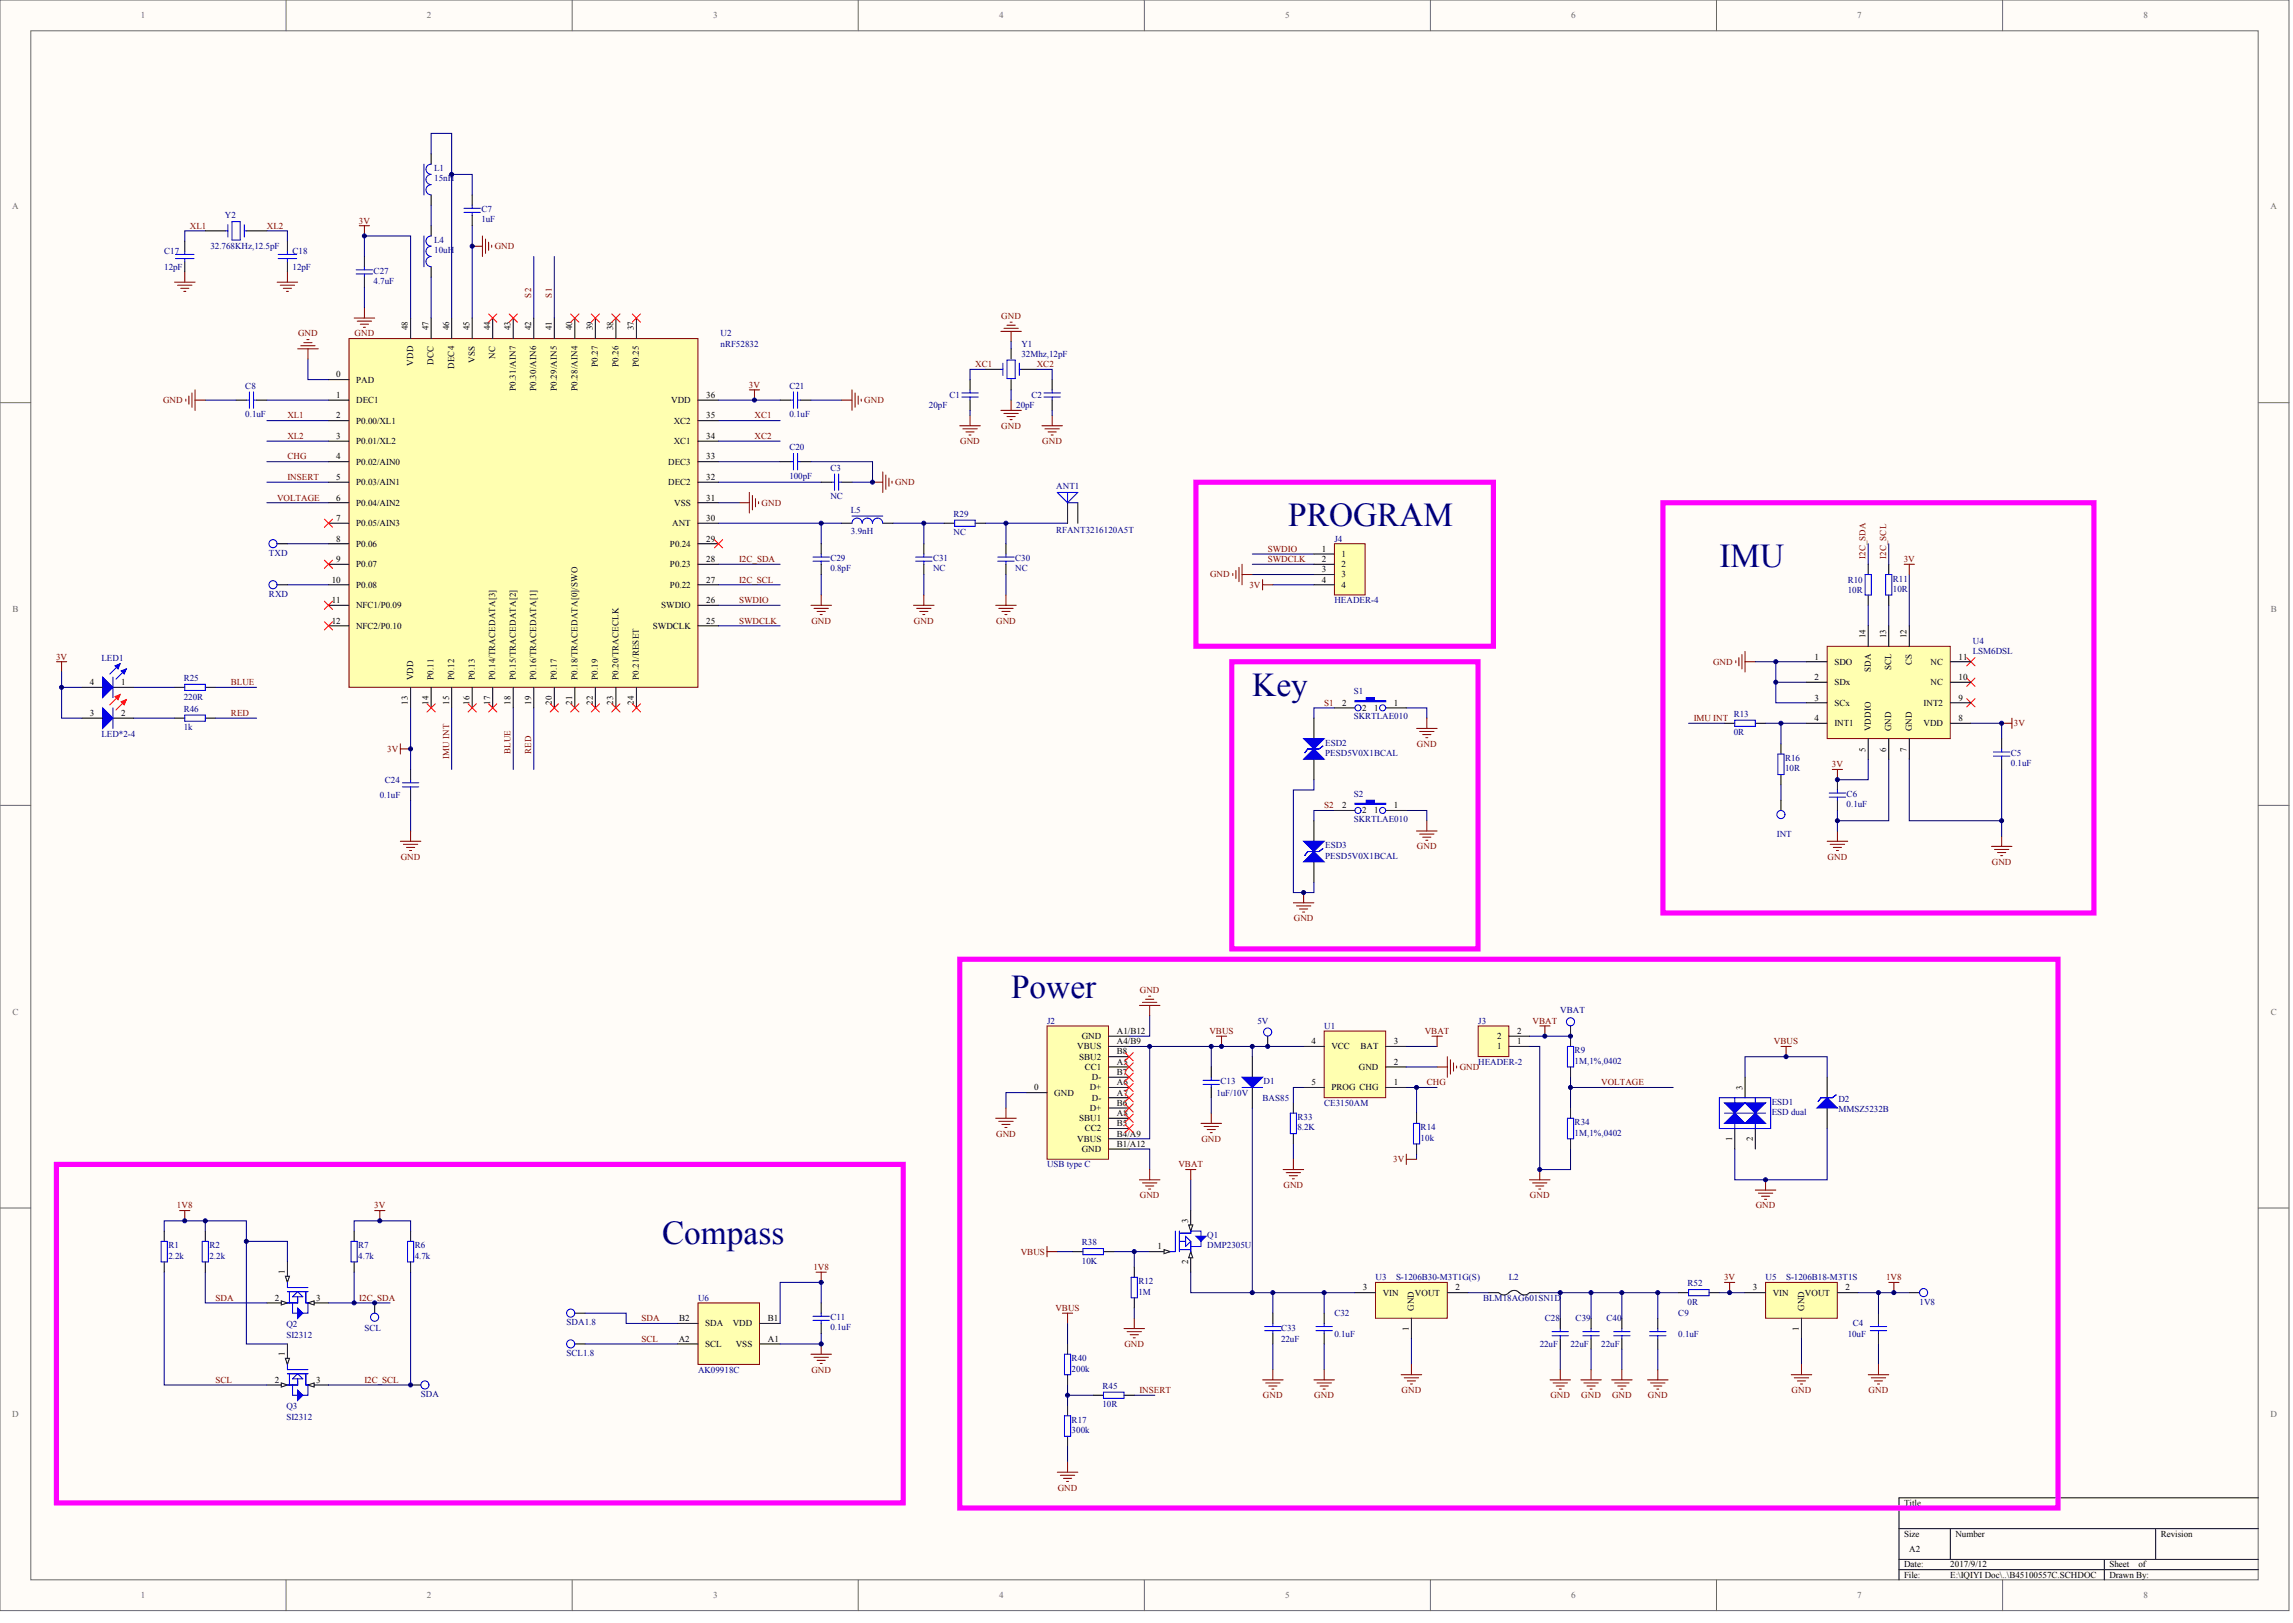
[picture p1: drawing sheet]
<svg xmlns="http://www.w3.org/2000/svg" width="840mm" height="594mm" viewBox="0 0 840 594" stroke-linecap="round" stroke-linejoin="round" font-family="sans-serif">
<defs><g id="words">
<g font-size="12.2" fill="#000080">
<text x="471.7" y="192.6">PROGRAM</text>
<text x="629.6" y="207.7">IMU</text>
<text x="458.6" y="254.6">Key</text>
<text x="370.2" y="365.4">Power</text>
<text x="242.4" y="455.5">Compass</text>
</g>
<g font-size="3.3" fill="#696969">
<text x="51.6" y="6.7">1</text>
<text x="156.3" y="6.7">2</text>
<text x="261.1" y="6.7">3</text>
<text x="365.8" y="6.7">4</text>
<text x="470.6" y="6.7">5</text>
<text x="575.3" y="6.7">6</text>
<text x="680.1" y="6.7">7</text>
<text x="784.8" y="6.7">8</text>
<text x="4.4" y="76.6">A</text>
<text x="831.3" y="76.6">A</text>
<text x="4.5" y="224">B</text>
<text x="831.4" y="224">B</text>
<text x="4.5" y="371.4">C</text>
<text x="831.4" y="371.4">C</text>
<text x="4.4" y="518.8">D</text>
<text x="831.3" y="518.8">D</text>
<text x="51.6" y="585">1</text>
<text x="156.3" y="585">2</text>
<text x="261.1" y="585">3</text>
<text x="365.8" y="585">4</text>
<text x="470.6" y="585">5</text>
<text x="575.3" y="585">6</text>
<text x="680.1" y="585">7</text>
<text x="784.8" y="585">8</text>
</g>
<g font-size="3.3" fill="#000080">
<text x="159" y="62.7">L1</text>
<text x="159" y="66.4">15nH</text>
<text x="176.3" y="77.7">C7</text>
<text x="82.3" y="79.9">Y2</text>
<text x="176.3" y="81.4">1uF</text>
<text x="159" y="88.9">L4</text>
<text x="60.1" y="93.1">C17</text>
<text x="77.1" y="91.2">32.768KHz,12.5pF</text>
<text x="107.1" y="93.1">C18</text>
<text x="159" y="92.7">10uH</text>
<text x="60.1" y="98.7">12pF</text>
<text x="107.1" y="98.7">12pF</text>
<text x="136.8" y="100.2">C27</text>
<text x="136.8" y="104">4.7uF</text>
<text x="263.9" y="123.1">U2</text>
<text x="263.9" y="126.9">nRF52832</text>
<text x="374" y="126.9">Y1</text>
<text x="374" y="130.6">32Mhz,12pF</text>
<text x="89.8" y="142.3">C8</text>
<text x="289" y="142.3">C21</text>
<text x="340.2" y="149.4">20pF</text>
<text x="347.7" y="145.7">C1</text>
<text x="372.1" y="149.4">20pF</text>
<text x="377.7" y="145.7">C2</text>
<text x="89.8" y="152.8">0.1uF</text>
<text x="289" y="152.8">0.1uF</text>
<text x="289" y="164.8">C20</text>
<text x="304.1" y="172.3">C3</text>
<text x="289" y="175.3">100pF</text>
<text x="386.8" y="179.1">ANT1</text>
<text x="304.1" y="182.8">NC</text>
<text x="311.6" y="187.7">L5</text>
<text x="349.2" y="189.2">R29</text>
<text x="311.6" y="195.6">3.9nH</text>
<text x="349.2" y="196">NC</text>
<text x="386.8" y="195.2">RFANT3216120A5T</text>
<text x="98.5" y="203.5">TXD</text>
<text x="488.6" y="198.2">J4</text>
<text x="304.1" y="205.4">C29</text>
<text x="304.1" y="209.1">0.8pF</text>
<text x="341.7" y="205.4">C31</text>
<text x="341.7" y="209.1">NC</text>
<text x="371.7" y="205.4">C30</text>
<text x="371.7" y="209.1">NC</text>
<text x="676.6" y="213.2">R10</text>
<text x="693.1" y="212.9">R11</text>
<text x="98.5" y="218.5">RXD</text>
<text x="488.6" y="220.8">HEADER-4</text>
<text x="676.6" y="217">10R</text>
<text x="693.1" y="216.6">10R</text>
<text x="722.4" y="235.8">U4</text>
<text x="722.4" y="239.5">LSM6DSL</text>
<text x="37.2" y="241.8">LED1</text>
<text x="67.3" y="249.3">R25</text>
<text x="67.3" y="256.1">220R</text>
<text x="495.8" y="254.2">S1</text>
<text x="67.3" y="260.6">R46</text>
<text x="495.8" y="263.2">SKRTLAE010</text>
<text x="634.8" y="262.4">R13</text>
<text x="37.2" y="269.9">LED*2-4</text>
<text x="67.3" y="267.3">1k</text>
<text x="634.8" y="269.2">0R</text>
<text x="485.2" y="273">ESD2</text>
<text x="485.2" y="276.7">PESD5V0X1BCAL</text>
<text x="653.6" y="278.6">R16</text>
<text x="736.3" y="276.7">C5</text>
<text x="736.3" y="280.5">0.1uF</text>
<text x="140.9" y="286.5">C24</text>
<text x="653.6" y="282.3">10R</text>
<text x="139.1" y="292.1">0.1uF</text>
<text x="495.8" y="291.7">S2</text>
<text x="676.2" y="291.7">C6</text>
<text x="676.2" y="295.5">0.1uF</text>
<text x="495.8" y="300.7">SKRTLAE010</text>
<text x="485.2" y="310.5">ESD3</text>
<text x="650.6" y="306.4">INT</text>
<text x="485.2" y="314.3">PESD5V0X1BCAL</text>
<text x="571.3" y="371">VBAT</text>
<text x="383.4" y="374.7">J2</text>
<text x="460.4" y="374.7">5V</text>
<text x="484.9" y="376.6">U1</text>
<text x="541.2" y="374.7">J3</text>
<text x="541.2" y="389.7">HEADER-2</text>
<text x="576.6" y="385.6">R9</text>
<text x="576.6" y="389.4">1M,1%,0402</text>
<text x="445.4" y="401">1uF/10V</text>
<text x="446.9" y="396.9">C13</text>
<text x="462.7" y="396.9">D1</text>
<text x="462.3" y="402.9">BAS85</text>
<text x="484.9" y="404.8">CE3150AM</text>
<text x="648.7" y="404.4">ESD1</text>
<text x="673.2" y="403.3">D2</text>
<text x="673.2" y="407">MMSZ5232B</text>
<text x="475.1" y="410">R33</text>
<text x="475.1" y="413.8">8.2K</text>
<text x="520.2" y="413.8">R14</text>
<text x="576.6" y="411.9">R34</text>
<text x="648.7" y="408.1">ESD dual</text>
<text x="520.2" y="417.5">10k</text>
<text x="576.6" y="415.7">1M,1%,0402</text>
<text x="383.4" y="427.3">USB type C</text>
<text x="396.2" y="455.8">R38</text>
<text x="442" y="453.2">Q1</text>
<text x="61.6" y="457">R1</text>
<text x="61.6" y="460.7">2.2k</text>
<text x="76.7" y="457">R2</text>
<text x="76.7" y="460.7">2.2k</text>
<text x="131.2" y="457">R7</text>
<text x="131.2" y="460.7">4.7k</text>
<text x="151.8" y="457">R6</text>
<text x="151.8" y="460.7">4.7k</text>
<text x="442" y="457">DMP2305U</text>
<text x="396.2" y="462.6">10K</text>
<text x="416.8" y="470.1">R12</text>
<text x="416.8" y="473.9">1M</text>
<text x="503.7" y="468.6">U3</text>
<text x="511.2" y="468.6">S-1206B30-M3T1G(S)</text>
<text x="552.5" y="468.6">L2</text>
<text x="617.9" y="470.9">R52</text>
<text x="646.5" y="468.6">U5</text>
<text x="654" y="468.6">S-1206B18-M3T1S</text>
<text x="255.6" y="476.1">U6</text>
<text x="543.1" y="476.1">BLM18AG601SN1D</text>
<text x="617.9" y="477.6">0R</text>
<text x="702.9" y="477.6">1V8</text>
<text x="104.9" y="485.9">Q2</text>
<text x="207.5" y="485.1">SDA1.8</text>
<text x="304.1" y="483.2">C11</text>
<text x="488.6" y="481.7">C32</text>
<text x="565.7" y="483.6">C28</text>
<text x="576.9" y="483.6">C39</text>
<text x="588.2" y="483.6">C40</text>
<text x="614.5" y="481.7">C9</text>
<text x="678.4" y="485.5">C4</text>
<text x="104.9" y="489.6">SI2312</text>
<text x="133.4" y="487.4">SCL</text>
<text x="304.1" y="487">0.1uF</text>
<text x="469.1" y="487.4">C33</text>
<text x="469.1" y="491.1">22uF</text>
<text x="488.6" y="489.3">0.1uF</text>
<text x="614.5" y="489.3">0.1uF</text>
<text x="676.6" y="489.3">10uF</text>
<text x="207.5" y="496.4">SCL1.8</text>
<text x="563.8" y="493">22uF</text>
<text x="575.1" y="493">22uF</text>
<text x="586.3" y="493">22uF</text>
<text x="255.6" y="502.4">AK09918C</text>
<text x="392.4" y="498.3">R40</text>
<text x="392.4" y="502">200k</text>
<text x="403.7" y="508.4">R45</text>
<text x="104.9" y="515.9">Q3</text>
<text x="154.1" y="511.4">SDA</text>
<text x="403.7" y="515.2">10R</text>
<text x="104.9" y="519.7">SI2312</text>
<text x="392.4" y="520.8">R17</text>
<text x="392.4" y="524.6">300k</text>
</g>
<g font-size="3.3" fill="#800000">
<text x="69.5" y="83.7">XL1</text>
<text x="97.7" y="83.7">XL2</text>
<text x="131.4" y="81.8">3V</text>
<text x="181.2" y="91.2">GND</text>
<text x="194.5" y="108.9" transform="rotate(-90 194.5 108.9)">S2</text>
<text x="202" y="108.9" transform="rotate(-90 202 108.9)">S1</text>
<text x="366.6" y="116.7">GND</text>
<text x="109.2" y="123.1">GND</text>
<text x="129.8" y="123.1">GND</text>
<text x="357.1" y="134.4">XC1</text>
<text x="379.6" y="134.4">XC2</text>
<text x="274.2" y="141.9">3V</text>
<text x="59.7" y="147.5">GND</text>
<text x="316.5" y="147.5">GND</text>
<text x="105.2" y="153.2">XL1</text>
<text x="276.3" y="153.2">XC1</text>
<text x="105.2" y="160.7">XL2</text>
<text x="276.3" y="160.7">XC2</text>
<text x="366.6" y="156.9">GND</text>
<text x="351.6" y="162.5">GND</text>
<text x="381.7" y="162.5">GND</text>
<text x="105.2" y="168.2">CHG</text>
<text x="105.2" y="175.7">INSERT</text>
<text x="327.8" y="177.6">GND</text>
<text x="101.5" y="183.2">VOLTAGE</text>
<text x="278.9" y="185.1">GND</text>
<text x="464.2" y="202">SWDIO</text>
<text x="270.6" y="205.7">I2C_SDA</text>
<text x="464.2" y="205.7">SWDCLK</text>
<text x="683.1" y="204.7" transform="rotate(-90 683.1 204.7)">I2C_SDA</text>
<text x="690.6" y="204.7" transform="rotate(-90 690.6 204.7)">I2C_SCL</text>
<text x="697.1" y="205.7">3V</text>
<text x="270.6" y="213.2">I2C_SCL</text>
<text x="443.1" y="211.4">GND</text>
<text x="457.5" y="215.1">3V</text>
<text x="270.6" y="220.8">SWDIO</text>
<text x="270.6" y="228.3">SWDCLK</text>
<text x="297.1" y="228.3">GND</text>
<text x="334.7" y="228.3">GND</text>
<text x="364.7" y="228.3">GND</text>
<text x="20.5" y="241.4">3V</text>
<text x="627.2" y="243.3">GND</text>
<text x="84.6" y="250.8">BLUE</text>
<text x="84.6" y="262.1">RED</text>
<text x="484.9" y="258.3">S1</text>
<text x="620.2" y="263.9">IMU INT</text>
<text x="737.4" y="265.8">3V</text>
<text x="141.8" y="275.2">3V</text>
<text x="518.8" y="273.3">GND</text>
<text x="164.4" y="277.9" transform="rotate(-90 164.4 277.9)">IMU INT</text>
<text x="187" y="276" transform="rotate(-90 187 276)">BLUE</text>
<text x="194.5" y="276" transform="rotate(-90 194.5 276)">RED</text>
<text x="670.8" y="280.8">3V</text>
<text x="484.9" y="295.9">S2</text>
<text x="518.8" y="310.9">GND</text>
<text x="146.7" y="314.6">GND</text>
<text x="669.2" y="314.6">GND</text>
<text x="729.3" y="316.5">GND</text>
<text x="473.7" y="337.2">GND</text>
<text x="417.4" y="363.5">GND</text>
<text x="561.2" y="374.7">VBAT</text>
<text x="442.8" y="378.5">VBUS</text>
<text x="521.7" y="378.5">VBAT</text>
<text x="649.6" y="382.2">VBUS</text>
<text x="534.5" y="391.6">GND</text>
<text x="522.4" y="397.3">CHG</text>
<text x="586.3" y="397.3">VOLTAGE</text>
<text x="364.7" y="416">GND</text>
<text x="439.9" y="417.9">GND</text>
<text x="510.1" y="425.4">3V</text>
<text x="431.5" y="427.3">VBAT</text>
<text x="470" y="434.8">GND</text>
<text x="64.8" y="442.3">1V8</text>
<text x="137" y="442.3">3V</text>
<text x="417.4" y="438.6">GND</text>
<text x="560.2" y="438.6">GND</text>
<text x="642.9" y="442.3">GND</text>
<text x="373.8" y="459.2">VBUS</text>
<text x="297.8" y="464.8">1V8</text>
<text x="631.3" y="468.6">3V</text>
<text x="690.6" y="468.6">1V8</text>
<text x="78.9" y="476.1">SDA</text>
<text x="131.6" y="476.1">I2C_SDA</text>
<text x="386.5" y="479.9">VBUS</text>
<text x="234.9" y="483.6">SDA</text>
<text x="234.9" y="491.1">SCL</text>
<text x="411.7" y="493">GND</text>
<text x="297.1" y="502.4">GND</text>
<text x="78.9" y="506.2">SCL</text>
<text x="133.4" y="506.2">I2C_SCL</text>
<text x="417.2" y="509.9">INSERT</text>
<text x="513.2" y="509.9">GND</text>
<text x="656" y="509.9">GND</text>
<text x="684.2" y="509.9">GND</text>
<text x="462.5" y="511.8">GND</text>
<text x="481.3" y="511.8">GND</text>
<text x="567.7" y="511.8">GND</text>
<text x="579" y="511.8">GND</text>
<text x="590.3" y="511.8">GND</text>
<text x="603.4" y="511.8">GND</text>
<text x="387.3" y="545.6">GND</text>
</g>
<g font-size="3.3">
<text x="149.4" y="120.9" transform="rotate(-90 149.4 120.9)">48</text>
<text x="156.9" y="120.9" transform="rotate(-90 156.9 120.9)">47</text>
<text x="164.4" y="120.9" transform="rotate(-90 164.4 120.9)">46</text>
<text x="171.9" y="120.9" transform="rotate(-90 171.9 120.9)">45</text>
<text x="179.5" y="120.9" transform="rotate(-90 179.5 120.9)">44</text>
<text x="187" y="120.9" transform="rotate(-90 187 120.9)">43</text>
<text x="194.5" y="120.9" transform="rotate(-90 194.5 120.9)">42</text>
<text x="202" y="120.9" transform="rotate(-90 202 120.9)">41</text>
<text x="209.5" y="120.9" transform="rotate(-90 209.5 120.9)">40</text>
<text x="217" y="120.9" transform="rotate(-90 217 120.9)">39</text>
<text x="224.6" y="120.9" transform="rotate(-90 224.6 120.9)">38</text>
<text x="232.1" y="120.9" transform="rotate(-90 232.1 120.9)">37</text>
<text x="181.3" y="131.3" transform="rotate(-90 181.3 131.3)">NC</text>
<text x="151.3" y="133.9" transform="rotate(-90 151.3 133.9)">VDD</text>
<text x="158.8" y="133.5" transform="rotate(-90 158.8 133.5)">DCC</text>
<text x="166.3" y="135" transform="rotate(-90 166.3 135)">DEC4</text>
<text x="173.8" y="132.8" transform="rotate(-90 173.8 132.8)">VSS</text>
<text x="218.9" y="134.4" transform="rotate(-90 218.9 134.4)">P0.27</text>
<text x="226.4" y="134.4" transform="rotate(-90 226.4 134.4)">P0.26</text>
<text x="234" y="134.4" transform="rotate(-90 234 134.4)">P0.25</text>
<text x="123.1" y="138.1">0</text>
<text x="130.4" y="140">PAD</text>
<text x="188.9" y="143" transform="rotate(-90 188.9 143)">P0.31/AIN7</text>
<text x="196.4" y="143" transform="rotate(-90 196.4 143)">P0.30/AIN6</text>
<text x="203.9" y="143" transform="rotate(-90 203.9 143)">P0.29/AIN5</text>
<text x="211.4" y="143" transform="rotate(-90 211.4 143)">P0.28/AIN4</text>
<text x="123.1" y="145.7">1</text>
<text x="130.4" y="147.5">DEC1</text>
<text x="245.7" y="147.5">VDD</text>
<text x="258.6" y="145.7">36</text>
<text x="123.1" y="153.2">2</text>
<text x="130.4" y="155">P0.00/XL1</text>
<text x="246.7" y="155">XC2</text>
<text x="258.6" y="153.2">35</text>
<text x="123.1" y="160.7">3</text>
<text x="258.6" y="160.7">34</text>
<text x="130.4" y="162.5">P0.01/XL2</text>
<text x="246.7" y="162.5">XC1</text>
<text x="123.1" y="168.2">4</text>
<text x="130.4" y="170.1">P0.02/AIN0</text>
<text x="244.6" y="170.1">DEC3</text>
<text x="258.6" y="168.2">33</text>
<text x="123.1" y="175.7">5</text>
<text x="130.4" y="177.6">P0.03/AIN1</text>
<text x="244.6" y="177.6">DEC2</text>
<text x="258.6" y="175.7">32</text>
<text x="123.1" y="183.2">6</text>
<text x="130.4" y="185.1">P0.04/AIN2</text>
<text x="246.9" y="185.1">VSS</text>
<text x="258.6" y="183.2">31</text>
<text x="123.1" y="190.7">7</text>
<text x="258.6" y="190.7">30</text>
<text x="130.4" y="192.6">P0.05/AIN3</text>
<text x="246.1" y="192.6">ANT</text>
<text x="123.1" y="198.2">8</text>
<text x="130.4" y="200.1">P0.06</text>
<text x="245.3" y="200.1">P0.24</text>
<text x="258.6" y="198.2">29</text>
<text x="484" y="202">1</text>
<text x="491.3" y="203.9">1</text>
<text x="123.1" y="205.7">9</text>
<text x="130.4" y="207.6">P0.07</text>
<text x="245.3" y="207.6">P0.23</text>
<text x="258.6" y="205.7">28</text>
<text x="484" y="205.7">2</text>
<text x="484" y="209.5">3</text>
<text x="491.3" y="207.6">2</text>
<text x="121.5" y="213.2">10</text>
<text x="130.4" y="215.1">P0.08</text>
<text x="245.3" y="215.1">P0.22</text>
<text x="258.6" y="213.2">27</text>
<text x="484" y="213.2">4</text>
<text x="491.3" y="211.4">3</text>
<text x="491.3" y="215.1">4</text>
<text x="121.5" y="220.8">11</text>
<text x="258.6" y="220.8">26</text>
<text x="130.4" y="222.6">NFC1/P0.09</text>
<text x="242.1" y="222.6">SWDIO</text>
<text x="121.5" y="228.3">12</text>
<text x="130.4" y="230.1">NFC2/P0.10</text>
<text x="239.1" y="230.1">SWDCLK</text>
<text x="258.6" y="228.3">25</text>
<text x="683.1" y="233.6" transform="rotate(-90 683.1 233.6)">14</text>
<text x="690.6" y="233.6" transform="rotate(-90 690.6 233.6)">13</text>
<text x="698.1" y="233.6" transform="rotate(-90 698.1 233.6)">12</text>
<text x="664.4" y="241.4">1</text>
<text x="671.7" y="243.3">SDO</text>
<text x="685" y="246" transform="rotate(-90 685 246)">SDA</text>
<text x="692.5" y="245.4" transform="rotate(-90 692.5 245.4)">SCL</text>
<text x="700" y="243.3" transform="rotate(-90 700 243.3)">CS</text>
<text x="706.9" y="243.3">NC</text>
<text x="717.1" y="241.4">11</text>
<text x="32.9" y="250.8">4</text>
<text x="44.4" y="250.8">1</text>
<text x="151.3" y="249" transform="rotate(-90 151.3 249)">VDD</text>
<text x="158.8" y="249" transform="rotate(-90 158.8 249)">P0.11</text>
<text x="166.3" y="249" transform="rotate(-90 166.3 249)">P0.12</text>
<text x="173.8" y="249" transform="rotate(-90 173.8 249)">P0.13</text>
<text x="181.3" y="249" transform="rotate(-90 181.3 249)">P0.14/TRACEDATA[3]</text>
<text x="188.9" y="249" transform="rotate(-90 188.9 249)">P0.15/TRACEDATA[2]</text>
<text x="196.4" y="249" transform="rotate(-90 196.4 249)">P0.16/TRACEDATA[1]</text>
<text x="203.9" y="249" transform="rotate(-90 203.9 249)">P0.17</text>
<text x="211.4" y="249" transform="rotate(-90 211.4 249)">P0.18/TRACEDATA[0]/SWO</text>
<text x="218.9" y="249" transform="rotate(-90 218.9 249)">P0.19</text>
<text x="226.4" y="249" transform="rotate(-90 226.4 249)">P0.20/TRACECLK</text>
<text x="234" y="249" transform="rotate(-90 234 249)">P0.21/RESET</text>
<text x="664.4" y="248.9">2</text>
<text x="671.7" y="250.8">SDx</text>
<text x="706.9" y="250.8">NC</text>
<text x="717.1" y="248.9">10</text>
<text x="149.4" y="258" transform="rotate(-90 149.4 258)">13</text>
<text x="156.9" y="258" transform="rotate(-90 156.9 258)">14</text>
<text x="164.4" y="258" transform="rotate(-90 164.4 258)">15</text>
<text x="171.9" y="258" transform="rotate(-90 171.9 258)">16</text>
<text x="179.5" y="258" transform="rotate(-90 179.5 258)">17</text>
<text x="187" y="258" transform="rotate(-90 187 258)">18</text>
<text x="194.5" y="258" transform="rotate(-90 194.5 258)">19</text>
<text x="202" y="258" transform="rotate(-90 202 258)">20</text>
<text x="209.5" y="258" transform="rotate(-90 209.5 258)">21</text>
<text x="217" y="258" transform="rotate(-90 217 258)">22</text>
<text x="224.6" y="258" transform="rotate(-90 224.6 258)">23</text>
<text x="232.1" y="258" transform="rotate(-90 232.1 258)">24</text>
<text x="664.4" y="256.4">3</text>
<text x="717.1" y="256.4">9</text>
<text x="32.9" y="262.1">3</text>
<text x="44.4" y="262.1">2</text>
<text x="491.5" y="258.3">2</text>
<text x="498.8" y="260.2">2</text>
<text x="503.1" y="260.2">1</text>
<text x="510.4" y="258.3">1</text>
<text x="664.4" y="263.9">4</text>
<text x="671.7" y="258.3">SCx</text>
<text x="704.4" y="258.3">INT2</text>
<text x="717.1" y="263.9">8</text>
<text x="671.7" y="265.8">INT1</text>
<text x="685" y="267.8" transform="rotate(-90 685 267.8)">VDDIO</text>
<text x="692.5" y="267.8" transform="rotate(-90 692.5 267.8)">GND</text>
<text x="700" y="267.8" transform="rotate(-90 700 267.8)">GND</text>
<text x="704.3" y="265.8">VDD</text>
<text x="683.1" y="275.1" transform="rotate(-90 683.1 275.1)">5</text>
<text x="690.6" y="275.1" transform="rotate(-90 690.6 275.1)">6</text>
<text x="698.1" y="275.1" transform="rotate(-90 698.1 275.1)">7</text>
<text x="491.5" y="295.9">2</text>
<text x="498.8" y="297.7">2</text>
<text x="503.1" y="297.7">1</text>
<text x="510.4" y="295.9">1</text>
<text x="396.1" y="380.4">GND</text>
<text x="408.9" y="378.5">A1/B12</text>
<text x="408.9" y="382.2">A4/B9</text>
<text x="480.2" y="382.2">4</text>
<text x="510.4" y="382.2">3</text>
<text x="548.2" y="380.4">2</text>
<text x="555.5" y="382.2">1</text>
<text x="555.5" y="378.5">2</text>
<text x="394.4" y="384.1">VBUS</text>
<text x="395.2" y="387.9">SBU2</text>
<text x="408.9" y="386">B8</text>
<text x="408.9" y="389.7">A5</text>
<text x="487.5" y="384.1">VCC</text>
<text x="498.1" y="384.1">BAT</text>
<text x="510.4" y="389.7">2</text>
<text x="548.2" y="384.1">1</text>
<text x="397.2" y="391.6">CC1</text>
<text x="399.8" y="395.4">D-</text>
<text x="408.9" y="393.5">B7</text>
<text x="497.6" y="391.6">GND</text>
<text x="378.7" y="399.1">0</text>
<text x="386" y="401">GND</text>
<text x="399" y="399.1">D+</text>
<text x="408.9" y="397.3">A6</text>
<text x="408.9" y="401">A7</text>
<text x="480.2" y="397.3">5</text>
<text x="487.5" y="399.1">PROG CHG</text>
<text x="510.4" y="397.3">1</text>
<text x="638" y="398.8" transform="rotate(-90 638 398.8)">3</text>
<text x="399" y="406.6">D+</text>
<text x="399.8" y="402.9">D-</text>
<text x="408.9" y="404.8">B6</text>
<text x="395.2" y="410.4">SBU1</text>
<text x="408.9" y="408.5">A8</text>
<text x="408.9" y="412.3">B5</text>
<text x="394.4" y="417.9">VBUS</text>
<text x="397.2" y="414.1">CC2</text>
<text x="408.9" y="416">B4/A9</text>
<text x="408.9" y="419.8">B1/A12</text>
<text x="634.2" y="417.8" transform="rotate(-90 634.2 417.8)">1</text>
<text x="641.8" y="417.8" transform="rotate(-90 641.8 417.8)">2</text>
<text x="396.1" y="421.7">GND</text>
<text x="435" y="447.6" transform="rotate(-90 435 447.6)">3</text>
<text x="423.8" y="457.3">1</text>
<text x="104.3" y="466.4" transform="rotate(-90 104.3 466.4)">1</text>
<text x="435" y="462.8" transform="rotate(-90 435 462.8)">2</text>
<text x="499" y="472.4">3</text>
<text x="533" y="472.4">2</text>
<text x="641.8" y="472.4">3</text>
<text x="675.8" y="472.4">2</text>
<text x="100.6" y="476.1">2</text>
<text x="115.8" y="476.1">3</text>
<text x="506.3" y="474.2">VIN</text>
<text x="517.7" y="479.9" transform="rotate(-90 517.7 479.9)">GND</text>
<text x="518.1" y="474.2">VOUT</text>
<text x="649.1" y="474.2">VIN</text>
<text x="660.6" y="479.9" transform="rotate(-90 660.6 479.9)">GND</text>
<text x="660.9" y="474.2">VOUT</text>
<text x="248.7" y="483.6">B2</text>
<text x="258.2" y="485.5">SDA</text>
<text x="268.3" y="485.5">VDD</text>
<text x="281.1" y="483.6">B1</text>
<text x="248.5" y="491.1">A2</text>
<text x="281.1" y="491.1">A1</text>
<text x="515.9" y="487.2" transform="rotate(-90 515.9 487.2)">1</text>
<text x="658.7" y="487.2" transform="rotate(-90 658.7 487.2)">1</text>
<text x="104.3" y="496.4" transform="rotate(-90 104.3 496.4)">1</text>
<text x="258.2" y="493">SCL</text>
<text x="269.4" y="493">VSS</text>
<text x="100.6" y="506.2">2</text>
<text x="115.8" y="506.2">3</text>
<text x="697.2" y="551.2">Title</text>
<text x="697.2" y="562.5">Size</text>
<text x="716" y="562.5">Number</text>
<text x="791.2" y="562.5">Revision</text>
<text x="699.1" y="568.1">A2</text>
<text x="697.2" y="573.7">Date:</text>
<text x="714.1" y="573.7">2017/9/12</text>
<text x="772.4" y="573.7">Sheet</text>
<text x="783" y="573.7">of</text>
<text x="697.2" y="577.5">File:</text>
<text x="714.1" y="577.5">E:\IQIYI Doc\..\B45100557C.SCHDOC</text>
<text x="772.4" y="577.5">Drawn By:</text>
</g>
</g></defs>
<g fill="#fffcf8" stroke="#696969" stroke-width=".37">
<path d="M0 0h838.1v589.5h-838.1z"/>
<path d="M11.3 11.3h815.6v567h-815.6z"/>
</g>
<g fill="none" stroke="#696969" stroke-width=".37">
<path d="M104.8 0v11.3M209.5 0v11.3M314.3 0v11.3M419 0v11.3M523.8 0v11.3M628.5 0v11.3M733.3 0v11.3M0 147.4h11.3M826.9 147.4h11.3M0 294.8h11.3M826.9 294.8h11.3M0 442.2h11.3"/>
<path d="M826.9 442.2h11.3M104.8 578.3v11.3M209.5 578.3v11.3M314.3 578.3v11.3M419 578.3v11.3M523.8 578.3v11.3M628.5 578.3v11.3M733.3 578.3v11.3"/>
</g>
<path d="M695.3 559.5h131.6M714.1 559.5v11.3M789.3 559.5v11.3M826.9 548.3h-131.6v30M695.3 570.8h131.6M695.3 574.6h131.6M770.5 570.8v7.5" fill="none" stroke="#000" stroke-width=".37"/>
<g fill="none" stroke="#00f" stroke-width=".38">
<path d="M64.3 94.6h6.7M64.3 93.1h6.7M67.7 92v1.1M67.7 94.6v1.2M82.7 84.5h.7M83.4 82.2v4.6M84.9 81.1h3.1v6.8h-3.1zM89.5 82.2v4.6M89.5 84.5h.7M101.9 94.6h6.7M101.9 93.1h6.7M105.2 92v1.1"/>
<path d="M105.2 94.6v1.2M130.4 98.8h6M133.4 97.6v1.2M130.4 100.3h6M133.4 100.3v1.1M366.5 135.2h.7M367.2 132.9v4.5M368.7 131.8h3v6.8h-3zM373.2 132.9v4.5M373.2 135.2h.8M90.2 146.5h1.1M91.3 143.5v6"/>
<path d="M92.8 143.5v6M92.8 146.5h1.2M352.2 143.8h6M352.2 145.3h6M355.2 142.7v1.1M355.2 145.3v1.2M382.3 143.8h6M382.3 145.3h6M385.3 142.7v1.1M385.3 145.3v1.2M335.3 203.9h6M335.3 205.4h6"/>
<path d="M338.3 202.8v1.1M338.3 205.4v1.1M365.3 203.9h6.1M365.3 205.4h6.1M368.3 202.8v1.1M368.3 205.4v1.1M682.9 210.3h2.3v7.5h-2.3zM690.5 210.3h2.2v7.5h-2.2zM67.7 250.5h7.5v2.2h-7.5zM67.7 261.7h7.5v2.3h-7.5zM635.2 263.6h7.5v2.3h-7.5zM651 276h2.2v7.5h-2.2z"/>
<path d="M729.9 276.8h6M729.9 275.3h6M732.9 274.1v1.2M732.9 276.8v1.1M669.8 291.8h6M669.8 290.3h6M672.8 289.2v1.1M672.8 291.8v1.1"/>
<circle cx="652.1" cy="298.2" r="1.48"/>
<circle cx="137.2" cy="482.2" r="1.48"/>
<circle cx="155.6" cy="506.9" r="1.48"/>
</g>
<g fill="none" stroke="#000" stroke-width=".38">
<path d="M67.7 88.3v3.7M67.7 95.8v3.7M75.2 84.5h7.5M90.2 84.5h7.5M105.2 88.3v3.7M105.2 95.8v3.7M133.4 93.9v3.7M133.4 101.4v3.8M355.2 139v3.7M360.8 135.2h5.7M370.2 127.7v3.7M370.2 139v3.7"/>
<path d="M374 135.2h5.6M385.3 139v3.7M86.4 146.5h3.8M94 146.5h3.7M355.2 146.5v3.7M385.3 146.5v3.7M338.3 199v3.8M368.3 199v3.8M338.3 206.5v3.8M368.3 206.5v3.8M684.1 206.5v3.8M684.1 217.8v3.8"/>
<path d="M691.6 206.5v3.8M691.6 217.8v3.8M63.9 251.6h3.8M75.2 251.6h3.7M63.9 262.9h3.8M75.2 262.9h3.7M631.4 264.8h3.8M642.7 264.8h3.8M652.1 272.3v3.7M732.9 270.4v3.7M732.9 277.9v3.7M652.1 283.5v3.8"/>
<path d="M652.1 292.9v3.8M672.8 285.4v3.8M672.8 292.9v3.8M137.2 476.9v3.8M150.3 507h3.8"/>
</g>
<g fill="none" stroke="#800000" stroke-width=".38">
<path d="M67.7 99.5v3.8M105.2 99.5v3.8M63.9 103.3h7.5M65 104.4h5.3M66.2 105.5h3M67.3 106.7h.7M101.5 103.3h7.5M102.6 104.4h5.3M103.7 105.5h3M104.9 106.7h.7M368.7 119h3M369.8 117.9h.8"/>
<path d="M366.5 121.3h7.5M367.6 120.2h5.3M370.2 121.3v3.8M351.4 155.8h7.5M352.6 157h5.2M353.7 158.1h3M354.8 159.2h.8M355.2 152.1v3.7M366.5 150.2h7.5M367.6 151.3h5.3M368.7 152.5h3M369.8 153.6h.8"/>
<path d="M370.2 146.5v3.7M381.5 155.8h7.5M382.6 157h5.3M383.8 158.1h3M384.9 159.2h.7M385.3 152.1v3.7M338.3 217.8v3.8M368.3 217.8v3.8M451.4 209.9v.8M452.5 208.8v3M453.7 207.7v5.2M454.8 206.5v7.6"/>
<path d="M454.8 210.3h3.8M334.5 221.6h7.5M335.6 222.7h5.3M336.8 223.8h3M337.9 224.9h.8M364.6 221.6h7.5M365.7 222.7h5.3M366.8 223.8h3M368 224.9h.7M637.8 239.6v5.2M639 238.5v7.5M20.7 242.2h3.7"/>
<path d="M22.6 242.2v3.8M635.6 241.8v.8M636.7 240.7v3M639 242.2h3.7M732.9 264.8h3.8M736.7 262.9v3.7M670.9 281.6h3.8M672.8 281.6v3.8M669 307.9h7.6M670.2 309.1h5.2M671.3 310.2h3M672.4 311.3h.8"/>
<path d="M672.8 304.2v3.7M729.2 309.8h7.5M730.3 310.9h5.3M731.4 312.1h3M732.6 313.2h.7M732.9 306.1v3.7"/>
</g>
<g fill="none" stroke="#000080" stroke-width=".38">
<path d="M75.2 84.5h-7.5v3.8M97.7 84.5h7.5v3.8M360.8 135.2h-5.6v3.8M370.2 125.1v2.6M379.6 135.2h5.7v3.8M355.2 150.2v1.9M370.2 142.7v3.8M385.3 150.2v1.9M345.8 191.5h-7.5v7.5M684.1 199v7.5M691.6 199v7.5M338.3 210.3v7.5"/>
<path d="M368.3 210.3v7.5M458.6 202.8h22.5M458.6 206.5h22.5M458.6 210.3h22.5M466.1 214.1h15M684.1 221.6v7.5M691.6 221.6v7.5M642.7 242.2h18.8M618.3 264.8h13.1M646.5 264.8h15M652.1 264.8v7.5M684.1 277.9v7.5h-11.3"/>
<path d="M691.6 277.9v22.5h-18.8M699.1 277.9v22.5h33.8v-18.8M721.7 264.8h11.2v5.6M652.1 287.3v5.6M672.8 296.7v7.5M732.9 300.4v5.7"/>
</g>
<path d="M437.9 176.5h108.9v60h-108.9zM608.9 184h157.8v150.2h-157.8zM20.7 426.2h310v123.9h-310z" fill="none" stroke="#f0f" stroke-width="1.9"/>
<path d="M720.2 240.7l3 3M720.2 248.2l3 3M720.2 255.7l3 3M723.2 240.7l-3 3M723.2 248.2l-3 3M723.2 255.7l-3 3" fill="none" stroke="#f00" stroke-width=".37"/>
<path d="M127.8 123.9h127.7v127.7h-127.7z" fill="#ffffb0" stroke="#800000" stroke-width=".37"/>
<g fill="none" stroke="#000" stroke-width=".38">
<path d="M150.3 116.4v7.5M157.9 116.4v7.5M165.4 116.4v7.5M172.9 116.4v7.5M180.4 116.4v7.5M187.9 116.4v7.5M195.4 116.4v7.5M203 116.4v7.5M210.5 116.4v7.5M218 116.4v7.5M225.5 116.4v7.5M233 116.4v7.5"/>
<path d="M120.3 139h7.5M120.3 146.5h7.5M120.3 154h7.5M255.6 146.5h7.5M255.6 154h7.5M285.7 146.5h3.7M293.2 146.5h3.7M120.3 161.5h7.5M120.3 169h7.5M120.3 176.5h7.5M255.6 161.5h7.5M255.6 169h7.5"/>
<path d="M255.6 176.5h7.5M285.7 169h3.7M293.2 169h3.7M300.7 176.5h3.7M308.2 176.5h3.8M120.3 184h7.5M120.3 191.5h7.5M120.3 199h7.5M255.6 184h7.5M255.6 191.5h7.5M255.6 199h7.5M300.7 199v3.8"/>
<path d="M308.2 191.5h3.8M323.2 191.5h3.8M120.3 206.5h7.5M120.3 214.1h7.5M255.6 206.5h7.5M255.6 214.1h7.5M300.7 206.5v3.8M120.3 221.6h7.5M120.3 229.1h7.5M255.6 221.6h7.5M255.6 229.1h7.5M150.3 251.6v7.5"/>
<path d="M157.9 251.6v7.5M165.4 251.6v7.5M172.9 251.6v7.5M180.4 251.6v7.5M187.9 251.6v7.5M195.4 251.6v7.5M203 251.6v7.5M210.5 251.6v7.5M218 251.6v7.5M225.5 251.6v7.5M233 251.6v7.5M150.3 281.6v3.8"/>
<path d="M150.3 289.2v3.7"/>
</g>
<g fill="none" stroke="#000080" stroke-width=".38">
<path d="M133.4 93.9v-7.5h16.9v30M172.9 82.6v33.8M133.4 105.2v7.5M112.8 131.4v7.6h7.5M75.2 146.5h11.2M97.7 146.5h22.6M97.7 154h22.6M263.1 146.5h22.6M263.1 154h22.6M296.9 146.5h11.3M97.7 161.5h22.6M263.1 161.5h22.6"/>
<path d="M263.1 176.5h37.6M263.1 169h22.6M296.9 169h22.6v7.5h-7.5M263.1 191.5h37.6v7.5M263.1 184h7.5M300.7 191.5h7.5M300.7 210.3v7.5M263.1 221.6h22.6M263.1 229.1h22.6M150.3 259.1v22.5M150.3 292.9v11.3"/>
</g>
<g fill="none" stroke="#800000" stroke-width=".38">
<path d="M131.6 82.6h3.7M133.4 82.6v3.8M129.7 116.4h7.5M130.8 117.5h5.3M131.9 118.7h3M133.1 119.8h.7M133.4 112.7v3.7M109 127.7h7.5M110.1 126.6h5.3M111.3 125.4h3M112.4 124.3h.7M112.8 127.7v3.7"/>
<path d="M68 146.1v.7M69.2 145v3M70.3 143.8v5.3M71.4 142.7v7.5M71.4 146.5h3.8M274.4 142.7h3.7M276.3 142.7v3.8M308.2 146.5h3.8M312 142.7v7.5M313.1 143.8v5.3M314.2 145v3M315.3 146.1v.7"/>
<path d="M319.5 176.5h3.7M323.2 172.7v7.6M324.4 173.9v5.2M325.5 175v3M326.6 176.1v.8M270.6 184h3.8M274.4 180.3v7.5M275.5 181.4v5.2M276.6 182.5v3M277.8 183.6v.8M300.7 217.8v3.8M296.9 221.6h7.5"/>
<path d="M298.1 222.7h5.2M299.2 223.8h3M300.3 224.9h.8M146.6 272.3v3.7M146.6 274.1h3.7M146.6 307.9h7.5M147.7 309.1h5.3M148.8 310.2h3M150 311.3h.7M150.3 304.2v3.7"/>
</g>
<g fill="none" stroke="#00f" stroke-width=".38">
<path d="M289.4 146.5h1.1M290.5 143.5v6M292 143.5v6M292 146.5h1.2M289.4 169h1.1M290.5 166v6M292 166v6M292 169h1.2M304.4 176.5h1.2M305.6 173.5v6M307.1 173.5v6M307.1 176.5h1.1"/>
<path d="M312 188.9h11.2M323.2 191.5a1.88 1.88 0 0 0-1.9-1.8 1.88 1.88 0 0 0-1.9 1.8 1.88 1.88 0 0 0-1.8-1.8 1.88 1.88 0 0 0-1.9 1.8 1.86 1.86 0 0 0-1.9-1.9 1.86 1.86 0 0 0-1.8 1.9M297.7 203.9h6M297.7 205.4h6M300.7 202.8v1.1M300.7 205.4v1.1M147.3 286.5h6.1M147.3 288h6.1M150.3 285.4v1.1M150.3 288v1.2"/>
</g>
<path d="M178.9 114.9l3 3M181.9 114.9l-3 3" fill="none" stroke="#f00" stroke-width=".37"/>
<path d="M488.6 199h11.3v18.8h-11.3z" fill="#ffffb0" stroke="#800000" stroke-width=".37"/>
<g fill="none" stroke="#000" stroke-width=".38">
<path d="M157.9 56.3v3.8M157.9 71.4v3.7M172.9 71.4v3.7M172.9 78.9v3.7M157.9 82.6v3.8M157.9 97.6v3.8M101.5 199h3.7M345.8 191.5h3.8M357.1 191.5h3.7M101.5 214.1h3.7M481.1 202.8h7.5M481.1 206.5h7.5"/>
<path d="M481.1 210.3h7.5M481.1 214.1h7.5M129.7 450.6v3.8M150.3 450.6v3.8M129.7 461.9v3.8M150.3 461.9v3.8"/>
</g>
<g fill="none" stroke="#00f" stroke-width=".38">
<path d="M155.2 60.1v11.3M157.9 67.6a1.86 1.86 0 0 0-1.9 1.9 1.86 1.86 0 0 0 1.9 1.8M157.9 63.8a1.86 1.86 0 0 0-1.9 1.9 1.86 1.86 0 0 0 1.9 1.9M157.9 60.1a1.86 1.86 0 0 0-1.9 1.8 1.86 1.86 0 0 0 1.9 1.9M169.9 77.7h6M169.9 76.2h6M172.9 75.1v1.1M172.9 77.7v1.2M155.2 86.4v11.2M157.9 93.9a1.86 1.86 0 0 0-1.9 1.8 1.86 1.86 0 0 0 1.9 1.9M157.9 90.1a1.86 1.86 0 0 0-1.9 1.9 1.86 1.86 0 0 0 1.9 1.9M157.9 86.4a1.86 1.86 0 0 0-1.9 1.8 1.86 1.86 0 0 0 1.9 1.9"/>
<path d="M349.6 190.4h7.5v2.3h-7.5zM128.5 454.4h2.3v7.5h-2.3zM149.2 454.4h2.3v7.5h-2.3z"/>
<circle cx="100" cy="199" r="1.48"/>
<circle cx="100" cy="214" r="1.48"/>
</g>
<g fill="none" stroke="#000080" stroke-width=".38">
<path d="M157.9 56.3v-7.5h7.5v15h7.5v7.6M157.9 75.1v7.5M165.4 63.8v52.6M195.4 93.9v22.5M157.9 101.4v15M105.2 199h15.1M327 191.5h11.3M360.8 191.5h7.5v7.5M105.2 214.1h15.1M263.1 206.5h22.6M263.1 214.1h22.6M187.9 259.1v22.5"/>
<path d="M195.4 259.1v22.5M129.7 450.6v-3.7h20.6v3.7"/>
</g>
<path d="M172.9 90.1h3.8M176.7 86.4v7.5M177.8 87.5v5.3M178.9 88.6v3M180 89.8v.7M137.2 443.1h3.7M139.1 443.1v3.8" fill="none" stroke="#800000" stroke-width=".38"/>
<path d="M261.6 197.5l3 3M264.6 197.5l-3 3" fill="none" stroke="#f00" stroke-width=".37"/>
<path d="M503.7 469.4h26.2v13.1h-26.2z" fill="#ffffb0" stroke="#800000" stroke-width=".37"/>
<path d="M496.1 473.2h7.6M530 473.2h7.5M545 473.2h3.8M552.5 473.2l.7-.5a3 3 0 0 1 3.8 1 2.44 2.44 0 0 0 3-.5h3.8M466.1 480.7v3.7M466.1 488.2v3.7M484.9 480.7v3.7M484.9 488.2v3.7M516.8 482.6v7.5M607 482.6v3.7M607 490.1v3.7" fill="none" stroke="#000" stroke-width=".38"/>
<path d="M484.9 473.2v7.5M496.1 473.2h-30v7.5M563.8 473.2h7.5M466.1 491.9v9.4M484.9 491.9v9.4M516.8 490.1v9.4M571.3 482.6v-9.4h35.7v9.4M571.3 493.8v7.5M607 493.8v7.5" fill="none" stroke="#000080" stroke-width=".38"/>
<g fill="none" stroke="#800000" stroke-width=".38">
<path d="M631.4 469.4h3.8M633.3 469.4v3.8M516.8 499.5v3.7M462.3 505.1h7.5M463.4 506.2h5.3M464.6 507.3h3M465.7 508.5h.7M466.1 501.3v3.8M481.1 505.1h7.5M482.2 506.2h5.3M483.4 507.3h3M484.5 508.5h.7"/>
<path d="M484.9 501.3v3.8M513.1 503.2h7.5M514.2 504.3h5.2M515.3 505.5h3M516.4 506.6h.8M567.6 505.1h7.5M568.7 506.2h5.2M569.8 507.3h3M570.9 508.5h.8M571.3 501.3v3.8M603.3 505.1h7.5M604.4 506.2h5.2"/>
<path d="M605.5 507.3h3M606.6 508.5h.8M607 501.3v3.8"/>
</g>
<path d="M463.1 485.6h6M463.1 487.1h6M466.1 484.4v1.2M466.1 487.1v1.1M481.9 485.6h6M481.9 487.1h6M484.9 484.4v1.2M484.9 487.1v1.1M604 487.4h6M604 488.9h6M607 486.3v1.1M607 488.9v1.2" fill="none" stroke="#00f" stroke-width=".38"/>
<path d="M548.8 473.2l.6 .5a2.44 2.44 0 0 0 3.1-.5" fill="none" stroke="#110f0a" stroke-width=".38"/>
<path d="M541.2 375.5h11.3v11.3h-11.3z" fill="#ffffb0" stroke="#800000" stroke-width=".37"/>
<path d="M552.5 379.3h7.5M575.1 379.3v3.7M552.5 383h7.5M575.1 390.6v3.7M575.1 405.6v3.7M575.1 416.8v3.8" fill="none" stroke="#000" stroke-width=".38"/>
<path d="M573.9 383h2.3v7.6h-2.3zM573.9 409.3h2.3v7.5h-2.3z" fill="none" stroke="#00f" stroke-width=".38"/>
<path d="M560 379.3h15.1M560 383h3.8v45.1h11.3v-7.5M575.1 394.3v11.3M575.1 398.1h37.6" fill="none" stroke="#000080" stroke-width=".38"/>
<path d="M563.8 375.5h3.8M565.7 375.5v3.8M560 431.9h7.6M561.2 433h5.2M562.3 434.1h3M563.4 435.2h.8M563.8 428.1v3.8" fill="none" stroke="#800000" stroke-width=".38"/>
<path d="M484.9 377.4h22.5v24.4h-22.5z" fill="#ffffb0" stroke="#800000" stroke-width=".37"/>
<g fill="none" stroke="#000" stroke-width=".38">
<path d="M443.5 390.6v3.7M443.5 398.1v3.7M458.6 386.8v7.5M458.6 398.1v7.5M477.3 398.1h7.6M477.3 383h7.6M507.4 398.1h7.5M507.4 383h7.5M507.4 390.6h7.5M473.6 403.7v3.7M473.6 415v3.7M518.7 407.4v3.8"/>
<path d="M518.7 418.7v3.8M392.8 458.1h3.7M404.1 458.1h3.7M415.3 463.8v3.7M415.3 475v3.8M390.9 491.9v3.8M390.9 503.2v3.8M390.9 514.5v3.7M400.3 510.7h3.8M411.6 510.7h3.7M390.9 525.7v3.8"/>
</g>
<g fill="none" stroke="#800000" stroke-width=".38">
<path d="M697.2 206.5h3.8M699.1 206.5v3.8M445.4 379.3h3.8M447.3 379.3v3.7M524.3 379.3h3.8M526.2 379.3v3.7M526.2 390.6h3.8M530 386.8v7.5M531.1 387.9v5.3M532.2 389v3.1M533.3 390.2v.7M439.8 411.2h7.5"/>
<path d="M440.9 412.3h5.2M442 413.5h3M443.1 414.6h.8M443.5 407.4v3.8M434.1 428.1h3.8M436 428.1v3.8M469.8 428.1h7.5M471 429.2h5.2M472.1 430.4h3M473.2 431.5h.8M473.6 424.3v3.8M514.9 422.5v3.7"/>
<path d="M514.9 424.3h3.8M383.4 456.3v3.7M383.4 458.1h3.7M389 480.7h3.8M390.9 480.7v3.7M411.6 486.3h7.5M412.7 487.4h5.3M413.8 488.6h3M415 489.7h.7M415.3 482.6v3.7M387.1 538.9h7.6M390.9 535.1v3.8"/>
<path d="M388.3 540h5.2M389.4 541.1h3M390.5 542.3h.8"/>
</g>
<g fill="none" stroke="#000080" stroke-width=".38">
<path d="M203 93.9v22.5M97.7 184h22.6M699.1 210.3v18.8M22.6 246v16.9h7.5M22.6 251.6h7.5M48.9 251.6h15M78.9 251.6h15.1M650.2 242.2v15h11.3M650.2 249.7h11.3M48.9 262.9h15M78.9 262.9h15.1M443.5 383v7.6"/>
<path d="M458.6 383v3.8M477.3 398.1h-3.7v5.6M514.9 398.1h3.8v9.3M514.9 390.6h11.3M514.9 383h11.3M518.7 398.1h7.5M443.5 401.8v5.6M473.6 418.7v5.6M436 431.9v11.2M518.7 422.5v1.8M387.1 458.1h5.7M407.8 458.1h13.2"/>
<path d="M415.3 458.1v5.7M415.3 478.8v3.8M390.9 484.4v7.5M390.9 507v7.5M390.9 510.7h9.4M415.3 510.7h7.5M390.9 529.5v5.6"/>
</g>
<path d="M440.5 395.4h6M440.5 396.9h6M443.5 394.3v1.1M443.5 396.9v1.2M454.8 398.1h7.5M472.5 407.4h2.2v7.6h-2.2zM517.6 411.2h2.2v7.5h-2.2zM396.5 457h7.6v2.3h-7.6zM414.2 467.5h2.3v7.5h-2.3zM389.8 495.7h2.2v7.5h-2.2zM389.8 518.2h2.2v7.5h-2.2zM404.1 509.6h7.5v2.2h-7.5z" fill="none" stroke="#00f" stroke-width=".38"/>
<path d="M351.4 351.1h402.2v200.9h-402.2z" fill="none" stroke="#f0f" stroke-width="1.9"/>
<path d="M454.8 394.3h7.5l-3.7 3.8z" fill="#00f" stroke="#00f" stroke-width=".38"/>
<path d="M669 236.6h45.1v33.7h-45.1z" fill="#ffffb0" stroke="#800000" stroke-width=".37"/>
<g fill="none" stroke="#000" stroke-width=".38">
<path d="M684.1 229.1v7.5M691.6 229.1v7.5M699.1 229.1v7.5M661.5 257.2h7.5M661.5 249.7h7.5M661.5 242.2h7.5M714.1 257.2h7.6M714.1 249.7h7.6M714.1 242.2h7.6M661.5 264.8h7.5M684.1 270.4v7.5M691.6 270.4v7.5"/>
<path d="M699.1 270.4v7.5M714.1 264.8h7.6M614.5 473.2h3.8M625.8 473.2h3.8M571.3 482.6v3.7M571.3 490.1v3.7M582.6 482.6v3.7M582.6 490.1v3.7M593.9 482.6v3.7M593.9 490.1v3.7"/>
</g>
<g fill="none" stroke="#000080" stroke-width=".38">
<path d="M97.7 169h22.6M97.7 176.5h22.6M488.6 259.1h-7.5v3.8M514.9 259.1h7.5v3.8M488.6 296.7h-7.5v3.7M514.9 296.7h7.5v3.7M413.4 383h63.9M458.6 405.6v67.6h7.5M413.4 420.6h7.6v7.5M537.5 473.2h7.5M582.6 473.2v9.4M593.9 473.2v9.4"/>
<path d="M607 473.2h7.5M629.6 473.2h9.4M582.6 493.8v7.5M593.9 493.8v7.5"/>
</g>
<g fill="none" stroke="#00f" stroke-width=".38">
<path d="M618.3 472h7.5v2.3h-7.5zM568.3 487.4h6M568.3 488.9h6M571.3 486.3v1.1M571.3 488.9v1.2M579.6 487.4h6M579.6 488.9h6M582.6 486.3v1.1M582.6 488.9v1.2M590.9 487.4h6M590.9 488.9h6M593.9 486.3v1.1"/>
<path d="M593.9 488.9v1.2"/>
</g>
<g fill="none" stroke="#800000" stroke-width=".38">
<path d="M462.3 212.2v3.7M462.3 214.1h3.8M518.7 266.6h7.5M519.8 267.8h5.3M520.9 268.9h3.1M522.1 270h.7M522.4 262.9v3.7M518.7 304.2h7.5M519.8 305.3h5.3M520.9 306.4h3.1M522.1 307.6h.7M522.4 300.4v3.8"/>
<path d="M417.2 431.9h7.5M418.3 433h5.3M419.5 434.1h3M420.6 435.2h.7M421 428.1v3.8M578.8 505.1h7.5M580 506.2h5.2M581.1 507.3h3M582.2 508.5h.8M582.6 501.3v3.8M590.1 505.1h7.5M591.2 506.2h5.3"/>
<path d="M592.4 507.3h3M593.5 508.5h.7M593.9 501.3v3.8"/>
</g>
<path d="M451 242.2h90.2v105.1h-90.2z" fill="none" stroke="#f0f" stroke-width="1.9"/>
<path d="M383.4 375.5h22.5v48.8h-22.5z" fill="#ffffb0" stroke="#800000" stroke-width=".37"/>
<g fill="none" stroke="#000" stroke-width=".38">
<path d="M405.9 379.3h7.5M464.2 379.3v3.7M575.1 375.5v3.8M375.9 399.9h7.5M405.9 394.3h7.5M405.9 398.1h7.5M405.9 383h7.5M405.9 386.8h7.5M405.9 390.6h7.5M405.9 416.8h7.5M405.9 401.8h7.5M405.9 405.6h7.5"/>
<path d="M405.9 409.3h7.5M405.9 413.1h7.5M405.9 420.6h7.5"/>
</g>
<path d="M421 371.8v7.5h-7.6M375.9 399.9h-7.6v5.7M421 383v33.8h-7.6" fill="none" stroke="#000080" stroke-width=".38"/>
<path d="M417.2 368h7.5M418.3 366.9h5.3M419.5 365.8h3M420.6 364.6h.7M421 368v3.8M364.6 409.3h7.5M365.7 410.5h5.3M366.8 411.6h3M368 412.7h.7M368.3 405.6v3.7" fill="none" stroke="#800000" stroke-width=".38"/>
<g fill="none" stroke="#f00" stroke-width=".37">
<path d="M411.9 385.3l3.1 3M411.9 389l3.1 3.1M411.9 392.8l3.1 3M411.9 396.6l3.1 3M415 385.3l-3.1 3M415 389l-3.1 3.1M415 392.8l-3.1 3M415 396.6l-3.1 3M411.9 400.3l3.1 3M411.9 404.1l3.1 3M411.9 407.8l3.1 3M411.9 411.6l3.1 3"/>
<path d="M415 400.3l-3.1 3M415 404.1l-3.1 3M415 407.8l-3.1 3M415 411.6l-3.1 3"/>
</g>
<g fill="none" stroke="#00f" stroke-width=".38">
<circle cx="464.2" cy="377.8" r="1.48"/>
<circle cx="575.1" cy="374" r="1.48"/>
</g>
<path d="M646.5 469.4h26.3v13.1h-26.3z" fill="#ffffb0" stroke="#800000" stroke-width=".37"/>
<path d="M639 473.2h7.5M672.8 473.2h7.5M699.1 473.2h3.8M659.6 482.6v7.5M687.8 480.7v3.7M687.8 488.2v3.7" fill="none" stroke="#000" stroke-width=".38"/>
<path d="M436 465.7v7.5h22.6M680.3 473.2h7.5v7.5M687.8 473.2h11.3M659.6 490.1v9.4M687.8 491.9v7.6" fill="none" stroke="#000080" stroke-width=".38"/>
<g fill="none" stroke="#00f" stroke-width=".38">
<path d="M684.8 485.6h6M684.8 487.1h6M687.8 484.4v1.2M687.8 487.1v1.1"/>
<circle cx="704.3" cy="473.1" r="1.48"/>
</g>
<path d="M691.6 469.4h3.7M693.5 469.4v3.8M659.6 499.5v3.7M687.8 499.5v3.7M655.9 503.2h7.5M657 504.3h5.3M658.1 505.5h3M659.3 506.6h.7M684.1 503.2h7.5M685.2 504.3h5.3M686.3 505.5h3M687.5 506.6h.7" fill="none" stroke="#800000" stroke-width=".38"/>
<path d="M255.6 476.9h22.5v22.5h-22.5z" fill="#ffffb0" stroke="#800000" stroke-width=".37"/>
<path d="M421 458.1h7.5M300.7 476.9v3.8M248.1 484.4h7.5M248.1 491.9h7.5M278.1 484.4h7.6M278.1 491.9h7.6M300.7 484.4v3.8" fill="none" stroke="#000" stroke-width=".38"/>
<path d="M297.7 483.3h6M297.7 481.8h6M300.7 480.7v1.1M300.7 483.3v1.1" fill="none" stroke="#00f" stroke-width=".38"/>
<path d="M300.7 476.9v-7.5h-15v15M300.7 488.2v3.7h-15" fill="none" stroke="#000080" stroke-width=".38"/>
<path d="M298.8 465.7h3.8M300.7 465.7v3.7M296.9 495.7h7.5M298.1 496.8h5.2M299.2 497.9h3M300.3 499.1h.8M300.7 491.9v3.8" fill="none" stroke="#800000" stroke-width=".38"/>
<path d="M186.4 114.9l3 3M189.4 114.9l-3 3M209 114.9l3 3M212 114.9l-3 3M216.5 114.9l3 3M219.5 114.9l-3 3M224 114.9l3 3M227 114.9l-3 3M231.5 114.9l3 3M234.5 114.9l-3 3" fill="none" stroke="#f00" stroke-width=".37"/>
<path d="M426.2 457.4l2.3 .7-2.3 .8z" fill="#fffcf8" stroke="#000" stroke-width=".37"/>
<path d="M436 443.1v7.5" fill="none" stroke="#000" stroke-width=".38"/>
<path d="M435.2 448.4h1.6l-.8 2.2z" fill="#fffcf8" stroke="#000" stroke-width=".37"/>
<path d="M436 458.1v7.6" fill="none" stroke="#000" stroke-width=".38"/>
<path d="M436 458.1l.8 2.3h-1.6z" fill="#fffcf8" stroke="#000" stroke-width=".37"/>
<g fill="none" stroke="#00f" stroke-width=".38">
<path d="M59 454.4h2.3v7.5h-2.3zM74 454.4h2.3v7.5h-2.3zM430.4 450.6v7.5h-1.9M431.9 451.4h4.1v-.8h3.8v1.9M431.9 450.6v7.5M431.9 457.4h4.1M431.9 454.4h2.2M434.1 452.5l1.9 1.9-1.9 1.9zM436 454.4v3.7M439.8 454.4v1.9h-3.8"/>
<circle cx="209" cy="480.7" r="1.48"/>
<circle cx="209" cy="491.9" r="1.48"/>
</g>
<path d="M437.9 452.5h3.7l-1.8 1.9z" fill="#00f" stroke="#00f" stroke-width=".38"/>
<path d="M60.1 450.6v-3.7h30.1v45h15M214.2 480.7h15.1v3.7h18.8M214.2 491.9h33.9" fill="none" stroke="#000080" stroke-width=".38"/>
<path d="M60.1 450.6v3.8M75.2 450.6v3.8M60.1 461.9v3.8M75.2 461.9v3.8M105.2 461.9v7.5M210.5 480.7h3.7M210.5 491.9h3.7" fill="none" stroke="#000" stroke-width=".38"/>
<path d="M65.8 443.1h3.7M67.7 443.1v3.8" fill="none" stroke="#800000" stroke-width=".38"/>
<path d="M104.5 467.2h1.5l-.8 2.2z" fill="#fffcf8" stroke="#000" stroke-width=".37"/>
<path d="M112.8 476.9h7.5" fill="none" stroke="#000" stroke-width=".38"/>
<path d="M112.8 476.9l2.2-.7v1.5z" fill="#fffcf8" stroke="#000" stroke-width=".37"/>
<path d="M97.7 476.9h7.5" fill="none" stroke="#000" stroke-width=".38"/>
<path d="M103 476.2l2.2 .7-2.2 .8z" fill="#fffcf8" stroke="#000" stroke-width=".37"/>
<path d="M105.2 472.8h7.6M105.2 469.4v1.9h7.6M106 472.8v4.1M107.1 476.9v3.8h1.9M107.1 474.7l1.9-1.9 1.9 1.9zM109 474.7v2.2h-3.8M112 472.8v4.1h.8v3.8h-1.9" fill="none" stroke="#00f" stroke-width=".38"/>
<path d="M109 478.8l1.9 1.9-1.9 1.9z" fill="#00f" stroke="#00f" stroke-width=".38"/>
<path d="M105.2 491.9v7.6" fill="none" stroke="#000" stroke-width=".38"/>
<path d="M104.5 497.2h1.5l-.8 2.3z" fill="#fffcf8" stroke="#000" stroke-width=".37"/>
<path d="M112.8 507h7.5" fill="none" stroke="#000" stroke-width=".38"/>
<path d="M112.8 507l2.2-.8v1.5z" fill="#fffcf8" stroke="#000" stroke-width=".37"/>
<path d="M97.7 507h7.5" fill="none" stroke="#000" stroke-width=".38"/>
<path d="M103 506.2l2.2 .8-2.2 .7z" fill="#fffcf8" stroke="#000" stroke-width=".37"/>
<g fill="none" stroke="#00f" stroke-width=".38">
<path d="M390.9 180.3v3.7l-3.8-3.7h7.6M41.3 247.9v7.5M41.3 259.1v7.5M44 243l-3.8 3.7M46.2 244.8l-3.7 3.8M629.6 401.8h18.8v11.3h-18.8zM631.4 407.4h15.1M635.2 401.8v1.9M635.2 411.2v1.9M642.7 401.8v1.9M642.7 411.2v1.9M105.2 499.5v1.8h7.6"/>
<path d="M105.2 502.8h7.6M106 502.8v4.2M107.1 507v3.7h1.9M107.1 504.7l1.9-1.9 1.9 1.9zM109 504.7v2.3h-3.8M112 502.8v4.2h.8v3.7h-1.9"/>
<circle cx="497.2" cy="259.1" r="1.11"/>
<circle cx="506.3" cy="259.1" r="1.11"/>
<circle cx="497.2" cy="296.7" r="1.11"/>
<circle cx="506.3" cy="296.7" r="1.11"/>
</g>
<g fill="#00f" stroke="#00f" stroke-width=".38">
<path d="M109 508.8l1.9 1.9-1.9 1.9z"/>
<path d="M665.3 405.6l3.7-3.8 3.8 3.8z"/>
<path d="M639 411.2l3.7-3.8 3.8 3.8z"/>
<path d="M631.4 403.7h7.6l-3.8 3.7z"/>
<path d="M631.4 411.2l3.8-3.8 3.8 3.8z"/>
<path d="M639 403.7h7.5l-3.8 3.7z"/>
<path d="M37.6 247.9l3.7 3.7-3.7 3.8z"/>
<path d="M42.1 243.7l1.9-.7-.8 1.8z"/>
<path d="M44.4 245.6l1.8-.8-.7 1.9z"/>
<path d="M37.6 259.1l3.7 3.8-3.7 3.7z"/>
<path d="M477.3 277.9l3.8-3.8 3.8 3.8z"/>
<path d="M477.3 270.4h7.6l-3.8 3.7z"/>
<path d="M477.3 315.4l3.8-3.7 3.8 3.7z"/>
<path d="M477.3 307.9h7.6l-3.8 3.8z"/>
<path d="M496.1 256.5h4.2v-1.1h3v1.1h4.1v.4h-11.3z" fill-rule="evenodd"/>
<path d="M496.1 294h4.2v-1.1h3v1.1h4.1v.4h-11.3z" fill-rule="evenodd"/>
<path d="M666.8 401.8h4.1l1.5-1.1-1.5 1.1h-4.1l-1.1 1.5z" fill-rule="evenodd"/>
<path d="M478.8 274.1h4.2l1.5-1.1-1.5 1.1h-4.2l-1.1 1.5z" fill-rule="evenodd"/>
<path d="M478.8 311.7h4.2l1.5-1.1-1.5 1.1h-4.2l-1.1 1.5z" fill-rule="evenodd"/>
</g>
<path d="M368.3 191.5h22.6M165.4 259.1v22.5M481.1 285.4v3.8h-7.5v37.5h7.5v-3.7M639 394.3v-7.5h30v7.5M669 413.1v18.8h-33.8v-11.3M75.2 446.9v3.7M90.2 454.4h15v7.5M60.1 465.7v41.3h37.6M75.2 465.7v11.2h22.5M120.3 476.9h22.5M129.7 465.7v11.2M150.3 465.7v41.3h-30" fill="none" stroke="#000080" stroke-width=".38"/>
<g fill="none" stroke="#f00" stroke-width=".37">
<path d="M118.8 190l3 3M121.8 190l-3 3M118.8 205l3 3M121.8 205l-3 3M118.8 220.1l3 3M118.8 227.6l3 3M121.8 220.1l-3 3M121.8 227.6l-3 3M156.4 257.6l3 3M159.4 257.6l-3 3M171.4 257.6l3 3M174.4 257.6l-3 3"/>
<path d="M178.9 257.6l3 3M181.9 257.6l-3 3M201.5 257.6l3 3M204.5 257.6l-3 3M209 257.6l3 3M212 257.6l-3 3M216.5 257.6l3 3M219.5 257.6l-3 3M224 257.6l3 3M227 257.6l-3 3M231.5 257.6l3 3M234.5 257.6l-3 3"/>
</g>
<g fill="none" stroke="#000" stroke-width=".38">
<path d="M390.9 184v7.5M394.7 184v7.5M30.1 251.6h7.5M41.3 251.6h7.6M488.6 259.1h7.5M507.4 259.1h7.5M30.1 262.9h7.5M41.3 262.9h7.6M481.1 262.9v7.5M481.1 277.9v7.5M488.6 296.7h7.5M507.4 296.7h7.5"/>
<path d="M481.1 300.4v7.5M481.1 315.4v7.6M639 394.3v7.5M669 394.3v7.5M635.2 413.1v7.5M642.7 413.1v7.5M669 405.6v7.5"/>
</g>
<path d="M394.7 180.3l-3.8 3.7h3.8" fill="none" stroke="#0000bf" stroke-width=".38"/>
<path d="M473.6 330.5h7.5M474.7 331.6h5.3M475.8 332.7h3M477 333.8h.7M477.3 326.7v3.8M652.1 383h3.8M654 383v3.8M642.7 435.6h7.5M643.9 436.7h5.2M645 437.9h3M646.1 439h.8M646.5 431.9v3.7" fill="none" stroke="#800000" stroke-width=".38"/>
<path d="M44 254.2l-3.8 3.8M46.2 256.1l-3.7 3.8" fill="none" stroke="#f00" stroke-width=".38"/>
<g fill="#f00" stroke="#f00" stroke-width=".38">
<path d="M42.1 255l1.9-.8-.8 1.9z"/>
<path d="M44.4 256.9l1.8-.8-.7 1.9z"/>
</g>
<g fill="#000080" stroke="#000080" stroke-width=".37">
<circle cx="22.5" cy="251.6" r=".73"/>
<circle cx="67.6" cy="446.9" r=".73"/>
<circle cx="75.2" cy="446.9" r=".73"/>
<circle cx="90.2" cy="454.4" r=".73"/>
<circle cx="129.7" cy="476.9" r=".73"/>
<circle cx="133.4" cy="86.4" r=".73"/>
<circle cx="137.2" cy="476.9" r=".73"/>
<circle cx="139.1" cy="446.9" r=".73"/>
<circle cx="150.3" cy="506.9" r=".73"/>
<circle cx="150.3" cy="274.1" r=".73"/>
<circle cx="165.4" cy="63.8" r=".73"/>
<circle cx="172.9" cy="90.1" r=".73"/>
<circle cx="276.2" cy="146.4" r=".73"/>
<circle cx="300.7" cy="491.9" r=".73"/>
<circle cx="300.7" cy="469.4" r=".73"/>
<circle cx="300.7" cy="191.5" r=".73"/>
<circle cx="319.5" cy="176.5" r=".73"/>
<circle cx="338.3" cy="191.5" r=".73"/>
<circle cx="368.3" cy="191.5" r=".73"/>
<circle cx="390.9" cy="510.7" r=".73"/>
<circle cx="415.3" cy="458.1" r=".73"/>
<circle cx="420.9" cy="383" r=".73"/>
<circle cx="443.5" cy="383" r=".73"/>
<circle cx="447.3" cy="383" r=".73"/>
<circle cx="458.5" cy="473.1" r=".73"/>
<circle cx="458.5" cy="383" r=".73"/>
<circle cx="464.2" cy="383" r=".73"/>
<circle cx="466.1" cy="473.1" r=".73"/>
<circle cx="477.3" cy="326.7" r=".73"/>
<circle cx="484.8" cy="473.1" r=".73"/>
<circle cx="518.7" cy="398" r=".73"/>
<circle cx="563.8" cy="428.1" r=".73"/>
<circle cx="565.7" cy="379.3" r=".73"/>
<circle cx="571.3" cy="473.1" r=".73"/>
<circle cx="575.1" cy="398" r=".73"/>
<circle cx="575.1" cy="379.3" r=".73"/>
<circle cx="582.6" cy="473.1" r=".73"/>
<circle cx="593.8" cy="473.1" r=".73"/>
<circle cx="607" cy="473.1" r=".73"/>
<circle cx="633.3" cy="473.1" r=".73"/>
<circle cx="646.5" cy="431.8" r=".73"/>
<circle cx="650.2" cy="249.7" r=".73"/>
<circle cx="650.2" cy="242.2" r=".73"/>
<circle cx="652.1" cy="264.7" r=".73"/>
<circle cx="654" cy="386.8" r=".73"/>
<circle cx="672.8" cy="300.4" r=".73"/>
<circle cx="672.8" cy="285.4" r=".73"/>
<circle cx="687.8" cy="473.1" r=".73"/>
<circle cx="693.4" cy="473.1" r=".73"/>
<circle cx="732.9" cy="300.4" r=".73"/>
<circle cx="732.9" cy="264.7" r=".73"/>
</g>
<use href="#words"/>
</svg>
